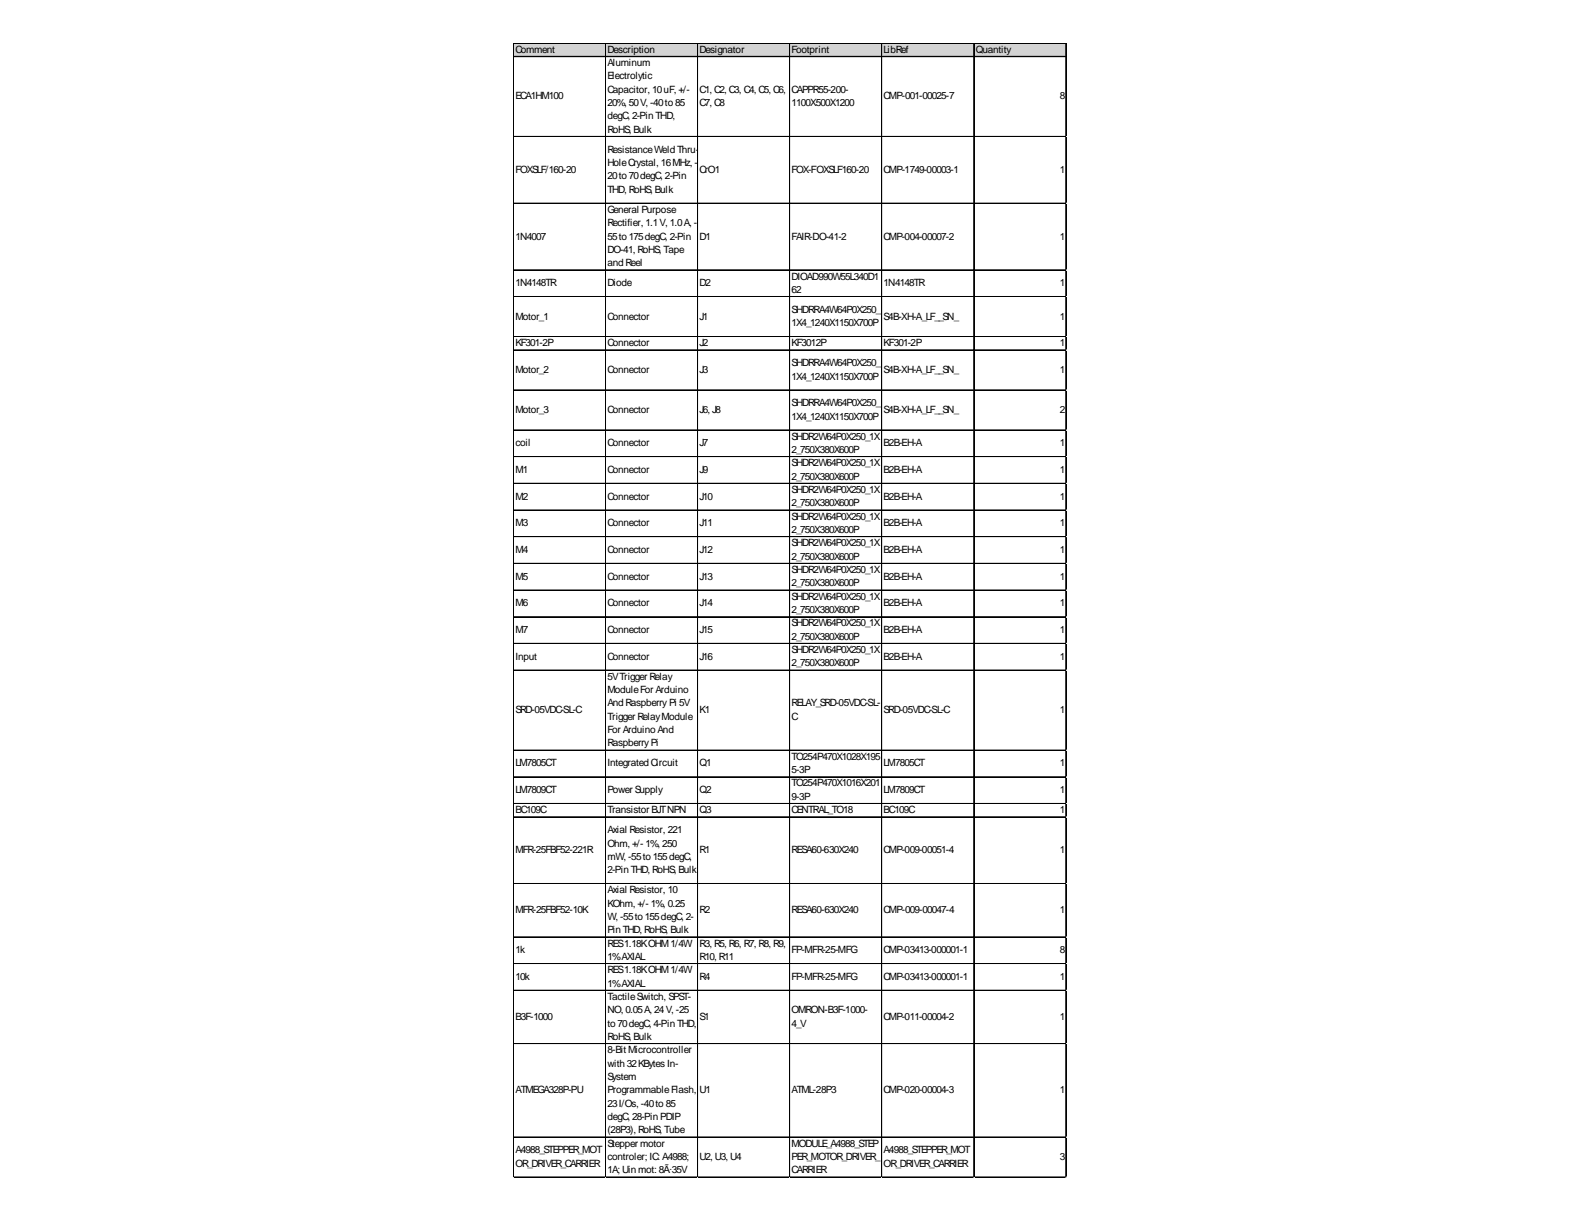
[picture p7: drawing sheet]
<svg xmlns="http://www.w3.org/2000/svg" width="279mm" height="216mm" viewBox="0 0 279 216" stroke-linecap="round" stroke-linejoin="round" font-family="sans-serif">
<defs><g id="words">
<g font-size="1.8">
<text x="91" y="9.3">Comment</text>
<text x="107.3" y="9.3">Description</text>
<text x="107.3" y="11.7">Aluminum</text>
<text x="123.5" y="9.3">Designator</text>
<text x="139.8" y="9.3">Footprint</text>
<text x="156.1" y="9.3">LibRef</text>
<text x="172.3" y="9.3">Quantity</text>
<text x="91" y="17.6">ECA1HM100</text>
<text x="107.3" y="14">Electrolytic</text>
<text x="107.3" y="16.4">Capacitor, 10uF, +/-</text>
<text x="123.5" y="16.4">C1, C2, C3, C4, C5, C6,</text>
<text x="139.8" y="16.4">CAPPR55-200-</text>
<text x="156.1" y="17.6">CMP-001-00025-7</text>
<text x="187.2" y="17.6">8</text>
<text x="107.3" y="18.7">20%, 50V, -40to 85</text>
<text x="107.3" y="21.1">degC, 2-Pin THD,</text>
<text x="107.3" y="23.4">RoHS, Bulk</text>
<text x="123.5" y="18.7">C7, C8</text>
<text x="139.8" y="18.7">1100X500X1200</text>
<text x="107.3" y="27">ResistanceWeld Thru-</text>
<text x="107.3" y="29.3">HoleCrystal, 16MHz, -</text>
<text x="91" y="30.5">FOXSLF/160-20</text>
<text x="107.3" y="31.7">20to 70degC, 2-Pin</text>
<text x="107.3" y="34">THD, RoHS, Bulk</text>
<text x="123.5" y="30.5">CrO1</text>
<text x="139.8" y="30.5">FOX-FOXSLF160-20</text>
<text x="156.1" y="30.5">CMP-1749-00003-1</text>
<text x="187.2" y="30.5">1</text>
<text x="107.3" y="37.6">General Purpose</text>
<text x="107.3" y="39.9">Rectifier, 1.1V, 1.0A, -</text>
<text x="91" y="42.3">1N4007</text>
<text x="107.3" y="42.3">55to 175degC, 2-Pin</text>
<text x="107.3" y="44.6">DO-41, RoHS, Tape</text>
<text x="107.3" y="47">and Reel</text>
<text x="123.5" y="42.3">D1</text>
<text x="139.8" y="42.3">FAIR-DO-41-2</text>
<text x="156.1" y="42.3">CMP-004-00007-2</text>
<text x="187.2" y="42.3">1</text>
<text x="91" y="50.5">1N4148TR</text>
<text x="107.3" y="50.5">Diode</text>
<text x="123.5" y="50.5">D2</text>
<text x="139.8" y="49.3">DIOAD990W55L340D1</text>
<text x="139.8" y="51.7">62</text>
<text x="156.1" y="50.5">1N4148TR</text>
<text x="187.2" y="50.5">1</text>
<text x="91" y="56.4">Motor_1</text>
<text x="107.3" y="56.4">Connector</text>
<text x="123.5" y="56.4">J1</text>
<text x="139.8" y="55.2">SHDRRA4W64P0X250_</text>
<text x="139.8" y="57.6">1X4_1240X1150X700P</text>
<text x="156.1" y="56.4">S4B-XH-A_LF__SN_</text>
<text x="187.2" y="56.4">1</text>
<text x="91" y="61.1">KF301-2P</text>
<text x="91" y="65.8">Motor_2</text>
<text x="107.3" y="61.1">Connector</text>
<text x="107.3" y="65.8">Connector</text>
<text x="123.5" y="61.1">J2</text>
<text x="123.5" y="65.8">J3</text>
<text x="139.8" y="61.1">KF3012P</text>
<text x="139.8" y="64.7">SHDRRA4W64P0X250_</text>
<text x="156.1" y="61.1">KF301-2P</text>
<text x="156.1" y="65.8">S4B-XH-A_LF__SN_</text>
<text x="187.2" y="61.1">1</text>
<text x="187.2" y="65.8">1</text>
<text x="139.8" y="67">1X4_1240X1150X700P</text>
<text x="139.8" y="71.7">SHDRRA4W64P0X250_</text>
<text x="91" y="72.9">Motor_3</text>
<text x="107.3" y="72.9">Connector</text>
<text x="123.5" y="72.9">J6, J8</text>
<text x="139.8" y="74.1">1X4_1240X1150X700P</text>
<text x="139.8" y="77.6">SHDR2W64P0X250_1X</text>
<text x="156.1" y="72.9">S4B-XH-A_LF__SN_</text>
<text x="187.2" y="72.9">2</text>
<text x="91" y="78.8">coil</text>
<text x="91" y="83.5">M1</text>
<text x="107.3" y="78.8">Connector</text>
<text x="107.3" y="83.5">Connector</text>
<text x="123.5" y="78.8">J7</text>
<text x="123.5" y="83.5">J9</text>
<text x="139.8" y="80">2_750X380X600P</text>
<text x="139.8" y="82.3">SHDR2W64P0X250_1X</text>
<text x="156.1" y="78.8">B2B-EH-A</text>
<text x="156.1" y="83.5">B2B-EH-A</text>
<text x="187.2" y="78.8">1</text>
<text x="187.2" y="83.5">1</text>
<text x="91" y="88.2">M2</text>
<text x="107.3" y="88.2">Connector</text>
<text x="123.5" y="88.2">J10</text>
<text x="139.8" y="84.7">2_750X380X600P</text>
<text x="139.8" y="87">SHDR2W64P0X250_1X</text>
<text x="139.8" y="89.4">2_750X380X600P</text>
<text x="156.1" y="88.2">B2B-EH-A</text>
<text x="187.2" y="88.2">1</text>
<text x="91" y="92.9">M3</text>
<text x="107.3" y="92.9">Connector</text>
<text x="123.5" y="92.9">J11</text>
<text x="139.8" y="91.7">SHDR2W64P0X250_1X</text>
<text x="139.8" y="94.1">2_750X380X600P</text>
<text x="156.1" y="92.9">B2B-EH-A</text>
<text x="187.2" y="92.9">1</text>
<text x="91" y="97.6">M4</text>
<text x="107.3" y="97.6">Connector</text>
<text x="123.5" y="97.6">J12</text>
<text x="139.8" y="96.4">SHDR2W64P0X250_1X</text>
<text x="139.8" y="98.8">2_750X380X600P</text>
<text x="139.8" y="101.2">SHDR2W64P0X250_1X</text>
<text x="156.1" y="97.6">B2B-EH-A</text>
<text x="187.2" y="97.6">1</text>
<text x="91" y="102.3">M5</text>
<text x="91" y="107">M6</text>
<text x="107.3" y="102.3">Connector</text>
<text x="107.3" y="107">Connector</text>
<text x="123.5" y="102.3">J13</text>
<text x="123.5" y="107">J14</text>
<text x="139.8" y="103.5">2_750X380X600P</text>
<text x="139.8" y="105.9">SHDR2W64P0X250_1X</text>
<text x="156.1" y="102.3">B2B-EH-A</text>
<text x="156.1" y="107">B2B-EH-A</text>
<text x="187.2" y="102.3">1</text>
<text x="187.2" y="107">1</text>
<text x="91" y="111.8">M7</text>
<text x="107.3" y="111.8">Connector</text>
<text x="123.5" y="111.8">J15</text>
<text x="139.8" y="108.2">2_750X380X600P</text>
<text x="139.8" y="110.6">SHDR2W64P0X250_1X</text>
<text x="139.8" y="112.9">2_750X380X600P</text>
<text x="156.1" y="111.8">B2B-EH-A</text>
<text x="187.2" y="111.8">1</text>
<text x="91" y="116.5">Input</text>
<text x="107.3" y="116.5">Connector</text>
<text x="107.3" y="120">5VTrigger Relay</text>
<text x="123.5" y="116.5">J16</text>
<text x="139.8" y="115.3">SHDR2W64P0X250_1X</text>
<text x="139.8" y="117.6">2_750X380X600P</text>
<text x="156.1" y="116.5">B2B-EH-A</text>
<text x="187.2" y="116.5">1</text>
<text x="91" y="125.9">SRD-05VDC-SL-C</text>
<text x="107.3" y="122.4">ModuleFor Arduino</text>
<text x="107.3" y="124.7">And RaspberryPi 5V</text>
<text x="123.5" y="125.9">K1</text>
<text x="139.8" y="124.7">RELAY_SRD-05VDC-SL-</text>
<text x="156.1" y="125.9">SRD-05VDC-SL-C</text>
<text x="187.2" y="125.9">1</text>
<text x="107.3" y="127.1">Trigger RelayModule</text>
<text x="107.3" y="129.4">For Arduino And</text>
<text x="107.3" y="131.8">RaspberryPi</text>
<text x="139.8" y="127.1">C</text>
<text x="91" y="135.3">LM7805CT</text>
<text x="107.3" y="135.3">Integrated Circuit</text>
<text x="123.5" y="135.3">Q1</text>
<text x="139.8" y="134.1">TO254P470X1028X195</text>
<text x="139.8" y="136.5">5-3P</text>
<text x="156.1" y="135.3">LM7805CT</text>
<text x="187.2" y="135.3">1</text>
<text x="91" y="140">LM7809CT</text>
<text x="91" y="143.5">BC109C</text>
<text x="107.3" y="140">Power Supply</text>
<text x="107.3" y="143.5">Transistor BJTNPN</text>
<text x="123.5" y="140">Q2</text>
<text x="123.5" y="143.5">Q3</text>
<text x="139.8" y="138.8">TO254P470X1016X201</text>
<text x="139.8" y="141.2">9-3P</text>
<text x="139.8" y="143.5">CENTRAL_TO18</text>
<text x="156.1" y="140">LM7809CT</text>
<text x="156.1" y="143.5">BC109C</text>
<text x="187.2" y="140">1</text>
<text x="187.2" y="143.5">1</text>
<text x="107.3" y="147.1">Axial Resistor, 221</text>
<text x="107.3" y="149.4">Ohm, +/- 1%, 250</text>
<text x="91" y="150.6">MFR-25FBF52-221R</text>
<text x="107.3" y="151.8">mW, -55to 155degC,</text>
<text x="107.3" y="154.1">2-Pin THD, RoHS, Bulk</text>
<text x="123.5" y="150.6">R1</text>
<text x="139.8" y="150.6">RESA60-630X240</text>
<text x="156.1" y="150.6">CMP-009-00051-4</text>
<text x="187.2" y="150.6">1</text>
<text x="91" y="161.2">MFR-25FBF52-10K</text>
<text x="107.3" y="157.7">Axial Resistor, 10</text>
<text x="107.3" y="160">KOhm, +/- 1%, 0.25</text>
<text x="123.5" y="161.2">R2</text>
<text x="139.8" y="161.2">RESA60-630X240</text>
<text x="156.1" y="161.2">CMP-009-00047-4</text>
<text x="187.2" y="161.2">1</text>
<text x="107.3" y="162.4">W, -55to 155degC, 2-</text>
<text x="107.3" y="164.7">Pin THD, RoHS, Bulk</text>
<text x="107.3" y="167.1">RES1.18KOHM1/4W</text>
<text x="123.5" y="167.1">R3, R5, R6, R7, R8, R9,</text>
<text x="91" y="168.3">1k</text>
<text x="91" y="173">10k</text>
<text x="107.3" y="169.5">1%AXIAL</text>
<text x="107.3" y="171.8">RES1.18KOHM1/4W</text>
<text x="123.5" y="169.5">R10, R11</text>
<text x="123.5" y="173">R4</text>
<text x="139.8" y="168.3">FP-MFR-25-MFG</text>
<text x="139.8" y="173">FP-MFR-25-MFG</text>
<text x="156.1" y="168.3">CMP-03413-000001-1</text>
<text x="156.1" y="173">CMP-03413-000001-1</text>
<text x="187.2" y="168.3">8</text>
<text x="187.2" y="173">1</text>
<text x="107.3" y="174.2">1%AXIAL</text>
<text x="107.3" y="176.5">TactileSwitch, SPST-</text>
<text x="107.3" y="178.9">NO, 0.05A, 24V, -25</text>
<text x="139.8" y="178.9">OMRON-B3F-1000-</text>
<text x="91" y="180.1">B3F-1000</text>
<text x="107.3" y="181.2">to 70degC, 4-Pin THD,</text>
<text x="107.3" y="183.6">RoHS, Bulk</text>
<text x="107.3" y="185.9">8-Bit Microcontroller</text>
<text x="123.5" y="180.1">S1</text>
<text x="139.8" y="181.2">4_V</text>
<text x="156.1" y="180.1">CMP-011-00004-2</text>
<text x="187.2" y="180.1">1</text>
<text x="107.3" y="188.3">with 32KBytesIn-</text>
<text x="107.3" y="190.7">System</text>
<text x="91" y="193">ATMEGA328P-PU</text>
<text x="107.3" y="193">ProgrammableFlash,</text>
<text x="107.3" y="195.4">23I/Os, -40to 85</text>
<text x="107.3" y="197.7">degC, 28-Pin PDIP</text>
<text x="123.5" y="193">U1</text>
<text x="139.8" y="193">ATML-28P3</text>
<text x="156.1" y="193">CMP-020-00004-3</text>
<text x="187.2" y="193">1</text>
<text x="91" y="203.6">A4988_STEPPER_MOT</text>
<text x="107.3" y="200.1">(28P3), RoHS, Tube</text>
<text x="107.3" y="202.4">Stepper motor</text>
<text x="139.8" y="202.4">MODULE_A4988_STEP</text>
<text x="156.1" y="203.6">A4988_STEPPER_MOT</text>
<text x="91" y="206">OR_DRIVER_CARRIER</text>
<text x="107.3" y="204.8">controler; IC: A4988;</text>
<text x="107.3" y="207.1">1A; Uin mot: 8Ã·35V</text>
<text x="123.5" y="204.8">U2, U3, U4</text>
<text x="139.8" y="204.8">PER_MOTOR_DRIVER_</text>
<text x="139.8" y="207.1">CARRIER</text>
<text x="156.1" y="206">OR_DRIVER_CARRIER</text>
<text x="187.2" y="204.8">3</text>
</g>
</g></defs>
<path d="M90.8 7.7h97.6v2.4h-97.6z" fill="#d3d3d3"/>
<g fill="none" stroke="#000" stroke-width=".18">
<path d="M90.7 7.6v200.3M90.8 7.6h97.5M90.8 7.7h97.5M90.8 9.9h97.5M90.8 10h97.5M106.9 7.7v200.2M107 7.7v200.2M123.2 7.7v200.2M123.3 7.7v200.2M139.5 7.7v200.2M155.7 7.7v200.2M155.8 7.7v200.2"/>
<path d="M172 7.7v200.2M188.2 7.7v200.2M188.3 7.7v200.2M90.8 24.1h97.5M90.8 35.9h97.5M90.8 47.6h97.5M90.8 47.7h97.5M90.8 52.3h97.5M90.8 52.4h97.5M90.8 59.4h97.5M90.8 59.5h97.5M90.8 61.8h97.5"/>
<path d="M90.8 68.8h97.5M90.8 68.9h97.5M90.8 75.9h97.5M90.8 76h97.5M90.8 80.6h97.5M90.8 80.7h97.5M90.8 85.3h97.5M90.8 85.4h97.5M90.8 90h97.5M90.8 90.1h97.5M90.8 94.7h97.5M90.8 94.8h97.5"/>
<path d="M90.8 99.4h97.5M90.8 99.5h97.5M90.8 104.2h97.5M90.8 108.9h97.5M90.8 113.6h97.5M90.8 118.3h97.5M90.8 132.4h97.5M90.8 132.5h97.5M90.8 137.1h97.5M90.8 137.2h97.5M90.8 141.8h97.5M90.8 141.9h97.5"/>
<path d="M90.8 144.2h97.5M90.8 156h97.5M90.8 165.4h97.5M90.8 170.1h97.5M90.8 170.2h97.5M90.8 174.8h97.5M90.8 174.9h97.5M90.8 184.2h97.5M90.8 184.3h97.5M90.8 200.7h97.5M90.8 200.8h97.5M90.8 207.8h97.5"/>
</g>
<path d="M90.7 207.9h.1" fill="none" stroke="#e0e0e0" stroke-width=".18"/>
<path d="M90.7 207.9h.1z" fill="#e0e0e0"/>
<path d="M106.9 207.9h.1" fill="none" stroke="#e0e0e0" stroke-width=".18"/>
<path d="M106.9 207.9h.2z" fill="#e0e0e0"/>
<path d="M123.2 207.9h.1" fill="none" stroke="#e0e0e0" stroke-width=".18"/>
<path d="M123.2 207.9h.1z" fill="#e0e0e0"/>
<path d="M139.5 207.9h.1" fill="none" stroke="#e0e0e0" stroke-width=".18"/>
<path d="M139.5 207.9h.1z" fill="#e0e0e0"/>
<path d="M155.7 207.9h.1" fill="none" stroke="#e0e0e0" stroke-width=".18"/>
<path d="M155.7 207.9h.1z" fill="#e0e0e0"/>
<path d="M172 207.9h.1" fill="none" stroke="#e0e0e0" stroke-width=".18"/>
<path d="M172 207.9h.1z" fill="#e0e0e0"/>
<path d="M188.2 207.9h.1" fill="none" stroke="#e0e0e0" stroke-width=".18"/>
<path d="M188.2 207.9h.1z" fill="#e0e0e0"/>
<path d="M188.3 24.1h.1" fill="none" stroke="#e0e0e0" stroke-width=".18"/>
<path d="M188.3 24.1l.1 .1z" fill="#e0e0e0"/>
<path d="M188.3 35.9h.1" fill="none" stroke="#e0e0e0" stroke-width=".18"/>
<path d="M188.3 35.9l.1 .1z" fill="#e0e0e0"/>
<path d="M188.3 47.6h.1" fill="none" stroke="#e0e0e0" stroke-width=".18"/>
<path d="M188.3 47.6l.1 .1z" fill="#e0e0e0"/>
<path d="M188.3 52.3h.1" fill="none" stroke="#e0e0e0" stroke-width=".18"/>
<path d="M188.3 52.3l.1 .2z" fill="#e0e0e0"/>
<path d="M188.3 59.4h.1" fill="none" stroke="#e0e0e0" stroke-width=".18"/>
<path d="M188.3 59.4l.1 .1z" fill="#e0e0e0"/>
<path d="M188.3 61.8h.1" fill="none" stroke="#e0e0e0" stroke-width=".18"/>
<path d="M188.3 61.8l.1 .1z" fill="#e0e0e0"/>
<path d="M188.3 68.8h.1" fill="none" stroke="#e0e0e0" stroke-width=".18"/>
<path d="M188.3 68.8l.1 .1z" fill="#e0e0e0"/>
<path d="M188.3 75.9h.1" fill="none" stroke="#e0e0e0" stroke-width=".18"/>
<path d="M188.3 75.9l.1 .1z" fill="#e0e0e0"/>
<path d="M188.3 80.6h.1" fill="none" stroke="#e0e0e0" stroke-width=".18"/>
<path d="M188.3 80.6l.1 .1z" fill="#e0e0e0"/>
<path d="M188.3 85.3h.1" fill="none" stroke="#e0e0e0" stroke-width=".18"/>
<path d="M188.3 85.3l.1 .1z" fill="#e0e0e0"/>
<path d="M188.3 90h.1" fill="none" stroke="#e0e0e0" stroke-width=".18"/>
<path d="M188.3 90l.1 .1z" fill="#e0e0e0"/>
<path d="M188.3 94.7h.1" fill="none" stroke="#e0e0e0" stroke-width=".18"/>
<path d="M188.3 94.7l.1 .1z" fill="#e0e0e0"/>
<path d="M188.3 99.4h.1" fill="none" stroke="#e0e0e0" stroke-width=".18"/>
<path d="M188.3 99.4l.1 .2z" fill="#e0e0e0"/>
<path d="M188.3 104.2h.1" fill="none" stroke="#e0e0e0" stroke-width=".18"/>
<path d="M188.3 104.2l.1 .1z" fill="#e0e0e0"/>
<path d="M188.3 108.9h.1" fill="none" stroke="#e0e0e0" stroke-width=".18"/>
<path d="M188.3 108.9l.1 .1z" fill="#e0e0e0"/>
<path d="M188.3 113.6h.1" fill="none" stroke="#e0e0e0" stroke-width=".18"/>
<path d="M188.3 113.6l.1 .1z" fill="#e0e0e0"/>
<path d="M188.3 118.3h.1" fill="none" stroke="#e0e0e0" stroke-width=".18"/>
<path d="M188.3 118.3l.1 .1z" fill="#e0e0e0"/>
<path d="M188.3 132.4h.1" fill="none" stroke="#e0e0e0" stroke-width=".18"/>
<path d="M188.3 132.4l.1 .1z" fill="#e0e0e0"/>
<path d="M188.3 137.1h.1" fill="none" stroke="#e0e0e0" stroke-width=".18"/>
<path d="M188.3 137.1l.1 .1z" fill="#e0e0e0"/>
<path d="M188.3 141.8h.1" fill="none" stroke="#e0e0e0" stroke-width=".18"/>
<path d="M188.3 141.8l.1 .2z" fill="#e0e0e0"/>
<path d="M188.3 144.2h.1" fill="none" stroke="#e0e0e0" stroke-width=".18"/>
<path d="M188.3 144.2l.1 .1z" fill="#e0e0e0"/>
<path d="M188.3 156h.1" fill="none" stroke="#e0e0e0" stroke-width=".18"/>
<path d="M188.3 156l.1 .1z" fill="#e0e0e0"/>
<path d="M188.3 165.4h.1" fill="none" stroke="#e0e0e0" stroke-width=".18"/>
<path d="M188.3 165.4l.1 .1z" fill="#e0e0e0"/>
<path d="M188.3 170.1h.1" fill="none" stroke="#e0e0e0" stroke-width=".18"/>
<path d="M188.3 170.1l.1 .1z" fill="#e0e0e0"/>
<path d="M188.3 174.8h.1" fill="none" stroke="#e0e0e0" stroke-width=".18"/>
<path d="M188.3 174.8l.1 .1z" fill="#e0e0e0"/>
<path d="M188.3 184.2h.1" fill="none" stroke="#e0e0e0" stroke-width=".18"/>
<path d="M188.3 184.2l.1 .1z" fill="#e0e0e0"/>
<path d="M188.3 200.7h.1" fill="none" stroke="#e0e0e0" stroke-width=".18"/>
<path d="M188.3 200.7l.1 .1z" fill="#e0e0e0"/>
<path d="M188.3 207.8h.1" fill="none" stroke="#e0e0e0" stroke-width=".18"/>
<path d="M188.3 207.8l.1 .1z" fill="#e0e0e0"/>
<use href="#words"/>
</svg>
